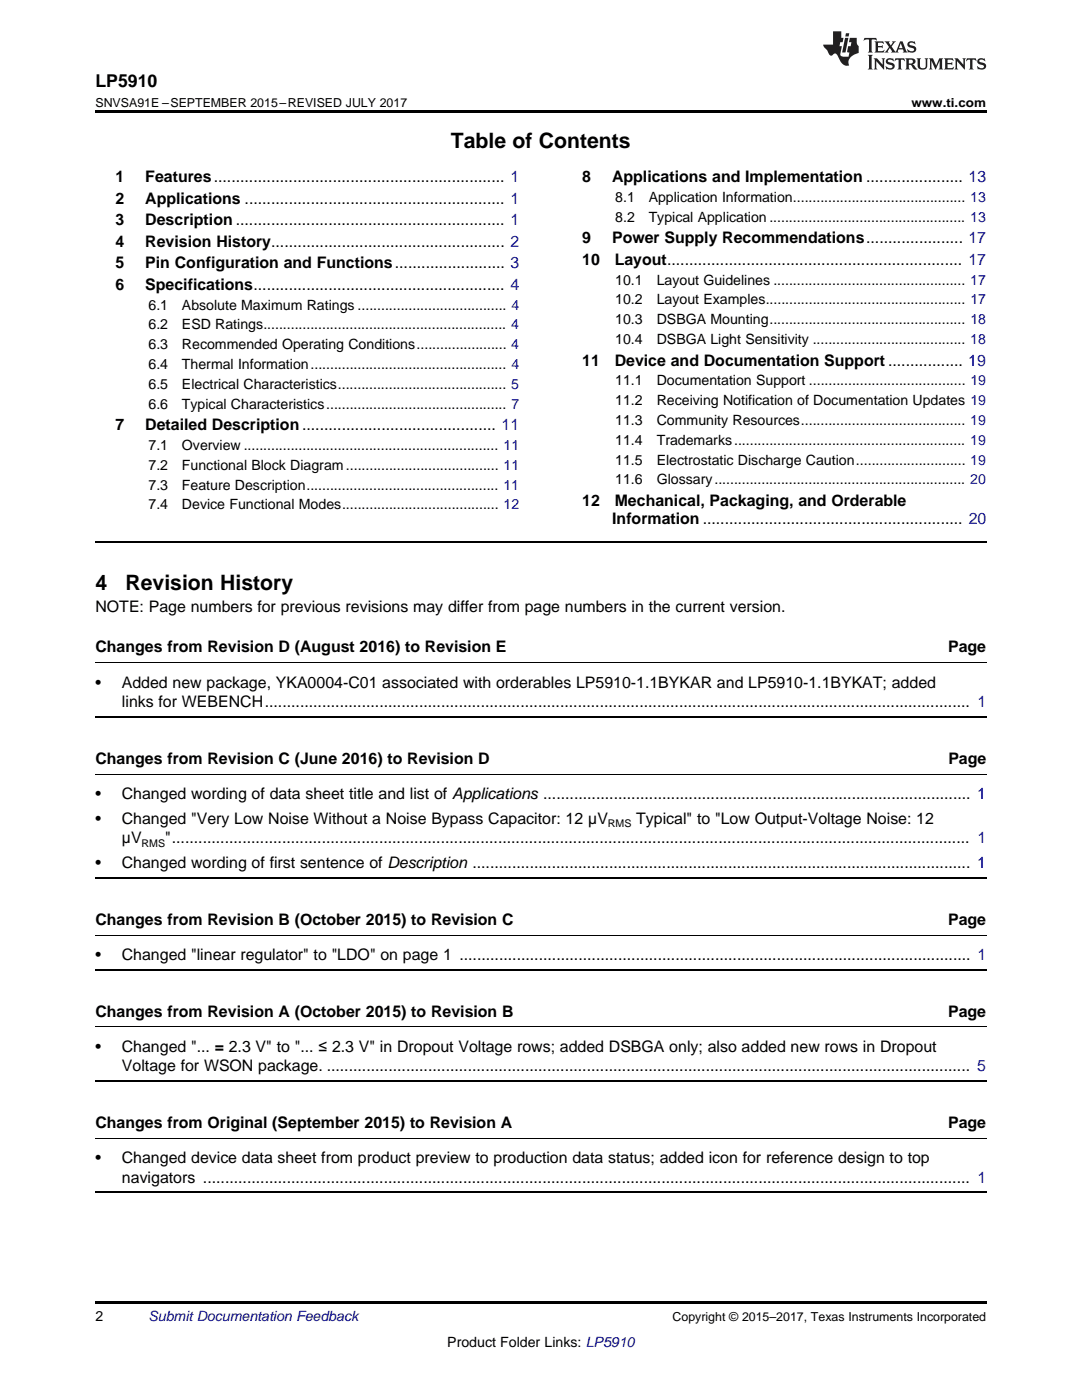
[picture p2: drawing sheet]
<svg xmlns="http://www.w3.org/2000/svg" width="216mm" height="279mm" viewBox="0 0 216 279" stroke-linecap="round" stroke-linejoin="round" font-family="sans-serif">
<defs><g id="words">
<g font-size="4.2">
<text x="90" y="29.6">Table of Contents</text>
<text x="19" y="117.8">4</text>
<text x="25" y="117.8">Revision History</text>
</g>
<text font-size="3.5" x="19" y="17.3">LP5910</text>
<g font-size="3.2">
<text x="23" y="36.3">1</text>
<text x="23" y="40.6">2</text>
<text x="29" y="36.3">Features.................................................................. 1</text>
<text x="29" y="40.6">Applications ........................................................... 1</text>
<text x="116.2" y="36.3">8</text>
<text x="122.1" y="36.3">Applications and Implementation ...................... 13</text>
<text x="23" y="44.9">3</text>
<text x="29" y="44.9">Description ............................................................. 1</text>
<text x="23" y="49.2">4</text>
<text x="23" y="53.6">5</text>
<text x="29" y="49.2">Revision History..................................................... 2</text>
<text x="29" y="53.6">Pin Configuration and Functions......................... 3</text>
<text x="116.2" y="48.5">9</text>
<text x="116.2" y="52.8">10</text>
<text x="122.1" y="48.5">Power Supply Recommendations...................... 17</text>
<text x="122.7" y="52.8">Layout................................................................... 17</text>
<text x="23" y="57.9">6</text>
<text x="29" y="57.9">Specifications......................................................... 4</text>
<text x="116.2" y="73">11</text>
<text x="122.7" y="73">Device and Documentation Support ................. 19</text>
<text x="23" y="85.9">7</text>
<text x="29" y="85.9">Detailed Description............................................ 11</text>
<text x="116.2" y="101">12</text>
<text x="122.7" y="101">Mechanical, Packaging, and Orderable</text>
<text x="122.2" y="104.5">Information ........................................................... 20</text>
<text x="19" y="122.1">NOTE: Page numbers for previous revisions may differ from page numbers in the current version.</text>
<text x="19" y="130.2">Changes from Revision D (August 2016) to Revision E</text>
<text x="189.2" y="130.2">Page</text>
<text x="19" y="137.3">•</text>
<text x="24.3" y="137.3">Added new package, YKA0004-C01 associated with orderables LP5910-1.1BYKAR and LP5910-1.1BYKAT; added</text>
<text x="24.3" y="141.1">links for WEBENCH................................................................................................................................................................ 1</text>
<text x="19" y="152.4">Changes from Revision C (June 2016) to Revision D</text>
<text x="189.2" y="152.4">Page</text>
<text x="19" y="159.5">•</text>
<text x="24.3" y="159.5">Changed wording of data sheet title and list of Applications ................................................................................................. 1</text>
<text x="19" y="164.4">•</text>
<text x="24.3" y="164.4">Changed &quot;Very Low Noise Without a Noise Bypass Capacitor: 12 µV</text>
<text x="127" y="164.4">Typical&quot; to &quot;Low Output-Voltage Noise: 12</text>
<text x="19" y="173.2">•</text>
<text x="24.3" y="173.2">Changed wording of first sentence of Description ................................................................................................................. 1</text>
<text x="24.3" y="168.3">µV</text>
<text x="33" y="168.3">&quot;..................................................................................................................................................................................... 1</text>
<text x="19" y="184.5">Changes from Revision B (October 2015) to Revision C</text>
<text x="189.2" y="184.5">Page</text>
<text x="19" y="191.6">•</text>
<text x="24.3" y="191.6">Changed &quot;linear regulator&quot; to &quot;LDO&quot; on page 1 .................................................................................................................... 1</text>
<text x="19" y="202.9">Changes from Revision A (October 2015) to Revision B</text>
<text x="189.2" y="202.9">Page</text>
<text x="19" y="209.9">•</text>
<text x="24.3" y="209.9">Changed &quot;... = 2.3 V&quot; to &quot;... ≤ 2.3 V&quot; in Dropout Voltage rows; added DSBGA only; also added new rows in Dropout</text>
<text x="24.3" y="213.8">Voltage for WSON package. .................................................................................................................................................. 5</text>
<text x="19" y="225.1">Changes from Original (September 2015) to Revision A</text>
<text x="189.2" y="225.1">Page</text>
<text x="19" y="232.2">•</text>
<text x="24.3" y="232.2">Changed device data sheet from product preview to production data status; added icon for reference design to top</text>
<text x="24.3" y="236">navigators .............................................................................................................................................................................. 1</text>
</g>
<g font-size="2.8">
<text x="122.8" y="40.3">8.1</text>
<text x="129.4" y="40.3">Application Information............................................ 13</text>
<text x="122.8" y="44.2">8.2</text>
<text x="129.4" y="44.2">Typical Application .................................................. 13</text>
<text x="122.8" y="56.8">10.1</text>
<text x="131" y="56.8">Layout Guidelines ................................................. 17</text>
<text x="29.6" y="61.8">6.1</text>
<text x="29.6" y="65.8">6.2</text>
<text x="36.3" y="61.8">Absolute Maximum Ratings ...................................... 4</text>
<text x="36.3" y="65.8">ESD Ratings.............................................................. 4</text>
<text x="122.8" y="60.7">10.2</text>
<text x="122.8" y="64.7">10.3</text>
<text x="131" y="60.7">Layout Examples................................................... 17</text>
<text x="131" y="64.7">DSBGA Mounting.................................................. 18</text>
<text x="29.6" y="69.7">6.3</text>
<text x="36.3" y="69.7">Recommended Operating Conditions....................... 4</text>
<text x="122.8" y="68.7">10.4</text>
<text x="131" y="68.7">DSBGA Light Sensitivity ....................................... 18</text>
<text x="29.6" y="73.7">6.4</text>
<text x="29.6" y="77.6">6.5</text>
<text x="36.3" y="73.7">Thermal Information.................................................. 4</text>
<text x="36.3" y="77.6">Electrical Characteristics........................................... 5</text>
<text x="122.8" y="76.9">11.1</text>
<text x="131" y="76.9">Documentation Support ........................................ 19</text>
<text x="29.6" y="81.6">6.6</text>
<text x="36.3" y="81.6">Typical Characteristics.............................................. 7</text>
<text x="122.8" y="80.9">11.2</text>
<text x="131" y="80.9">Receiving Notification of Documentation Updates 19</text>
<text x="29.6" y="89.8">7.1</text>
<text x="36.3" y="89.8">Overview ................................................................. 11</text>
<text x="122.8" y="84.8">11.3</text>
<text x="122.8" y="88.8">11.4</text>
<text x="131" y="84.8">Community Resources.......................................... 19</text>
<text x="131" y="88.8">Trademarks........................................................... 19</text>
<text x="29.6" y="93.8">7.2</text>
<text x="36.3" y="93.8">Functional Block Diagram....................................... 11</text>
<text x="122.8" y="92.7">11.5</text>
<text x="131" y="92.7">Electrostatic Discharge Caution............................ 19</text>
<text x="29.6" y="97.7">7.3</text>
<text x="29.6" y="101.7">7.4</text>
<text x="36.3" y="97.7">Feature Description................................................. 11</text>
<text x="36.3" y="101.7">Device Functional Modes........................................ 12</text>
<text x="122.8" y="96.7">11.6</text>
<text x="131" y="96.7">Glossary................................................................ 20</text>
<text x="19" y="263.6">2</text>
<text x="89.3" y="268.9">Product Folder Links: LP5910</text>
</g>
<text font-size="2.8" fill="#0000c8" x="29.6" y="263.6">Submit Documentation Feedback</text>
<g font-size="2.5">
<text x="19" y="21.4">SNVSA91E –SEPTEMBER 2015–REVISED JULY 2017</text>
<text x="181.9" y="21.4">www.ti.com</text>
<text x="134.2" y="263.6">Copyright © 2015–2017, Texas Instruments Incorporated</text>
</g>
<g font-size="2.1">
<text x="121.3" y="165.1">RMS</text>
<text x="28.3" y="168.9">RMS</text>
</g>
</g></defs>
<path d="M19 22h177.8v.5h-177.8zM19 259.7h177.8v.5h-177.8z" fill="#000"/>
<path d="M19 108.2h177.8M19 143.1h177.8M19 175.2h177.8M19 193.5h177.8M19 215.8h177.8M19 238h177.8" fill="none" stroke="#000" stroke-width=".35"/>
<path d="M19 132.3h177.8M19 154.5h177.8M19 186.6h177.8M19 204.9h177.8M19 227.2h177.8" fill="none" stroke="#000" stroke-width=".2"/>
<g fill="#231f20">
<path d="M172.5 7.6l-.1 .5 .4-.2h.6v.1v2.1l-.2 .4h.9l-.2-.4v-2.1l.1-.1h.5l.5 .2-.2-.5zM174.5 8.3l.2 .3v1.5l-.2 .4h1.8l.2-.6a1.04 1.04 0 0 1-1.3 .2v-.7h.6l.3 .2v-.6l-.3 .2h-.6v-.6l.8-.1 .4 .3-.2-.5zM176.5 8.3l.9 1.1-.9 1.1h.8l-.2-.2 .4-.7 .5 .7-.2 .2h1.5l-.2-.2 .2-.4h.9l.1 .4-.2 .2h1l-.3-.3-.7-1.9h-.5l-.9 2-.8-1 .9-1h-.8l.1 .3-.4 .5-.3-.6 .1-.2zM179.7 8.6l.4 1h-.7zM181.3 8.4a.63 .63 0 0 0-.2 .7 .63 .63 0 0 0 .6 .4l.6 .2 .1 .2a.75 .75 0 0 1-.7 .4 .75 .75 0 0 1-.6-.5l.1 .7 .1-.1a1.11 1.11 0 0 0 1.5-.6 1.13 1.13 0 0 0-1.2-.8l-.1-.4a1.04 1.04 0 0 1 1.2 .2l-.2-.5-.2 .1-.4-.2zM173.2 10.9l.2 .4v2.2l-.2 .4h1l-.3-.4v-2.2l.3-.4zM174.3 11.6l.3 .4v1.5l-.3 .4h.8l-.2-.4v-1.3l1.5 1.7v-1.9l.2-.4h-.7l.2 .4v.9l-1.1-1.3zM177 11.8a.62 .62 0 0 0-.2 .7 .62 .62 0 0 0 .6 .4l.6 .1 .1 .3a.76 .76 0 0 1-.7 .3 .76 .76 0 0 1-.7-.4l.2 .7 .1-.1a1.11 1.11 0 0 0 1.5-.6 1.13 1.13 0 0 0-1.2-.8l-.1-.4a1.04 1.04 0 0 1 1.2 .2l-.2-.6-.2 .1-.5-.1zM178.7 11.6l-.2 .6a.61 .61 0 0 1 .8-.3v1.6l-.2 .4h.9l-.2-.4v-1.6a.63 .63 0 0 1 .7 .3l-.1-.6zM180.6 11.6l.3 .4v1.5l-.3 .4h1l-.2-.2-.1-.8 .6 .2a.76 .76 0 0 0 1.2 .7l-1-1a.58 .58 0 0 0 .6-.5 .58 .58 0 0 0-.5-.6zM181.4 11.9h.1a.45 .45 0 0 1 .5 .1 .45 .45 0 0 1 .1 .5l-.8 .2zM182.9 11.6l.2 .2a2.17 2.17 0 0 0 .3 1.9 .99 .99 0 0 0 1.6-.6v-1.1l.2-.4h-.7l.2 .2a1.92 1.92 0 0 1-.2 1.8 .6 .6 0 0 1-.9-.5v-1.1l.2-.4zM185.4 11.6l.2 .4v1.5l-.2 .4h.7l-.2-.4v-1.4l.8 1.8 .8-1.8v1.4l-.2 .4h.9l-.2-.4v-1.5l.2-.4h-.8l-.6 1.5-.6-1.5zM188.4 11.6l.2 .4v1.5l-.2 .4h1.8l.1-.6a1.04 1.04 0 0 1-1.2 .1v-.6h.5l.4 .2v-.6l-.4 .2h-.5v-.7h.8l.3 .3-.1-.6zM190.5 11.6l.2 .4v1.5l-.2 .4h.7l-.2-.4v-1.3l1.5 1.7v-1.9l.2-.4h-.7l.2 .4v.9l-1.1-1.3zM192.9 11.6l-.1 .6a.61 .61 0 0 1 .7-.3l.1 1.6-.3 .4h1l-.3-.4 .1-1.6a.63 .63 0 0 1 .7 .3l-.1-.6zM195.2 11.8a.62 .62 0 0 0-.2 .7 .62 .62 0 0 0 .6 .4l.6 .1 .1 .3a.76 .76 0 0 1-.7 .3 .76 .76 0 0 1-.6-.4l.1 .7 .1-.1a1.11 1.11 0 0 0 1.6-.6 1.13 1.13 0 0 0-1.3-.8l-.1-.4a1.04 1.04 0 0 1 1.2 .2l-.1-.6-.2 .1-.5-.1z"/>
<path d="M166.2 6.3v2.6h-1.9v.4l.8 .9a.91 .91 0 0 0 1 .8 .56 .56 0 0 1 .5-.3 .56 .56 0 0 1 .5 .3l.4 .8a1.53 1.53 0 0 0 1.9 1.2 1.54 1.54 0 0 1 1-2.1l.9-.3v-1.4a1.52 1.52 0 0 1-.4-1.6h-1.3l-.2 .8h.5l-.2 .8h-.5l-.1 1v.2l.4 .1-.2 .8a1.93 1.93 0 0 1-1.6-.3l.3-1.8h-.5l.2-.8h.4l.2-.8h-.4v-1.3zM168.6 7.6l-.6 2.9h.7l.6-2.9zM168.8 6.6l-.1 .7h.6l.2-.7z"/>
</g>
<use href="#words"/>
</svg>
